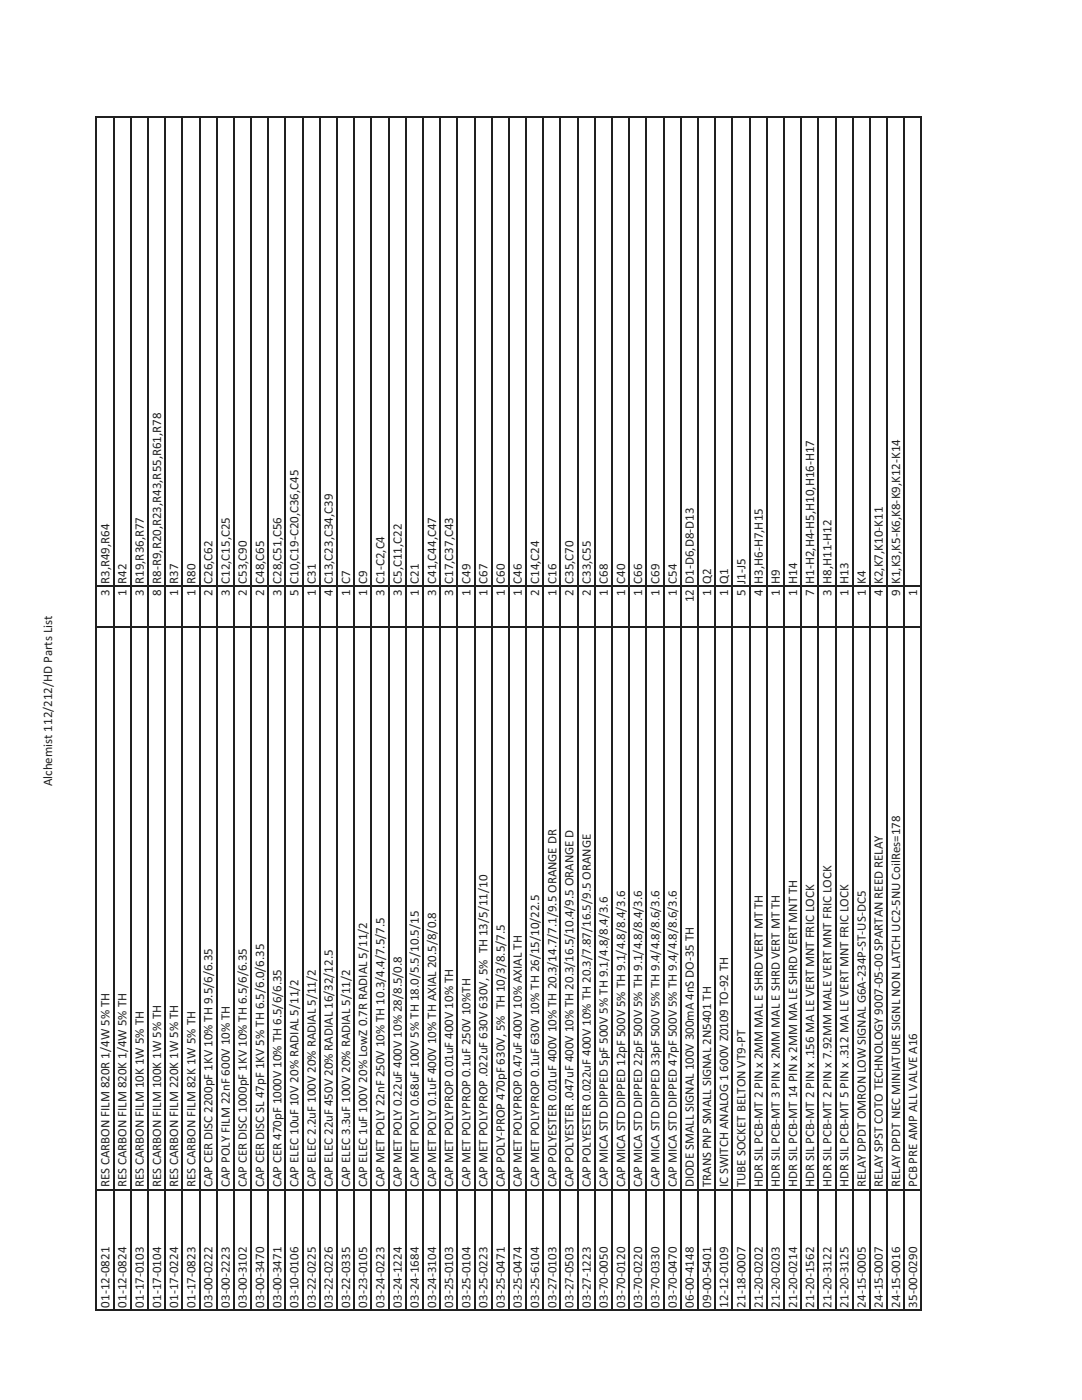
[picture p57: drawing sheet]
<svg xmlns="http://www.w3.org/2000/svg" width="216mm" height="279mm" viewBox="0 0 216 279" stroke-linecap="round" stroke-linejoin="round" font-family="sans-serif">
<defs><g id="words">
<g font-size="2.6" fill="#231f20">
<text x="21.8" y="118.8" transform="rotate(-90 21.8 118.8)">3 R3,R49,R64</text>
<text x="25.3" y="118.8" transform="rotate(-90 25.3 118.8)">1 R42</text>
<text x="28.7" y="118.8" transform="rotate(-90 28.7 118.8)">3 R19,R36,R77</text>
<text x="32.1" y="118.8" transform="rotate(-90 32.1 118.8)">8 R8-R9,R20,R23,R43,R55,R61,R78</text>
<text x="35.6" y="118.8" transform="rotate(-90 35.6 118.8)">1 R37</text>
<text x="39" y="118.8" transform="rotate(-90 39 118.8)">1 R80</text>
<text x="42.4" y="118.8" transform="rotate(-90 42.4 118.8)">2 C26,C62</text>
<text x="45.9" y="118.8" transform="rotate(-90 45.9 118.8)">3 C12,C15,C25</text>
<text x="49.3" y="118.8" transform="rotate(-90 49.3 118.8)">2 C53,C90</text>
<text x="52.7" y="118.8" transform="rotate(-90 52.7 118.8)">2 C48,C65</text>
<text x="56.1" y="118.8" transform="rotate(-90 56.1 118.8)">3 C28,C51,C56</text>
<text x="59.6" y="118.8" transform="rotate(-90 59.6 118.8)">5 C10,C19-C20,C36,C45</text>
<text x="63" y="118.8" transform="rotate(-90 63 118.8)">1 C31</text>
<text x="66.4" y="118.8" transform="rotate(-90 66.4 118.8)">4 C13,C23,C34,C39</text>
<text x="69.9" y="118.8" transform="rotate(-90 69.9 118.8)">1 C7</text>
<text x="73.3" y="118.8" transform="rotate(-90 73.3 118.8)">1 C9</text>
<text x="76.7" y="118.8" transform="rotate(-90 76.7 118.8)">3 C1-C2,C4</text>
<text x="80.2" y="118.8" transform="rotate(-90 80.2 118.8)">3 C5,C11,C22</text>
<text x="83.6" y="118.8" transform="rotate(-90 83.6 118.8)">1 C21</text>
<text x="87" y="118.8" transform="rotate(-90 87 118.8)">3 C41,C44,C47</text>
<text x="90.4" y="118.8" transform="rotate(-90 90.4 118.8)">3 C17,C37,C43</text>
<text x="93.9" y="118.8" transform="rotate(-90 93.9 118.8)">1 C49</text>
<text x="97.3" y="118.8" transform="rotate(-90 97.3 118.8)">1 C67</text>
<text x="100.7" y="118.8" transform="rotate(-90 100.7 118.8)">1 C60</text>
<text x="104.2" y="118.8" transform="rotate(-90 104.2 118.8)">1 C46</text>
<text x="107.6" y="118.8" transform="rotate(-90 107.6 118.8)">2 C14,C24</text>
<text x="111" y="118.8" transform="rotate(-90 111 118.8)">1 C16</text>
<text x="114.5" y="118.8" transform="rotate(-90 114.5 118.8)">2 C35,C70</text>
<text x="117.9" y="118.8" transform="rotate(-90 117.9 118.8)">2 C33,C55</text>
<text x="121.3" y="118.8" transform="rotate(-90 121.3 118.8)">1 C68</text>
<text x="124.7" y="118.8" transform="rotate(-90 124.7 118.8)">1 C40</text>
<text x="128.2" y="118.8" transform="rotate(-90 128.2 118.8)">1 C66</text>
<text x="131.6" y="118.8" transform="rotate(-90 131.6 118.8)">1 C69</text>
<text x="135" y="118.8" transform="rotate(-90 135 118.8)">1 C54</text>
<text x="141.9" y="118.8" transform="rotate(-90 141.9 118.8)">1 Q2</text>
<text x="145.3" y="118.8" transform="rotate(-90 145.3 118.8)">1 Q1</text>
<text x="148.7" y="118.8" transform="rotate(-90 148.7 118.8)">5 J1-J5</text>
<text x="152.2" y="118.8" transform="rotate(-90 152.2 118.8)">4 H3,H6-H7,H15</text>
<text x="155.6" y="118.8" transform="rotate(-90 155.6 118.8)">1 H9</text>
<text x="159" y="118.8" transform="rotate(-90 159 118.8)">1 H14</text>
<text x="162.5" y="118.8" transform="rotate(-90 162.5 118.8)">7 H1-H2,H4-H5,H10,H16-H17</text>
<text x="165.9" y="118.8" transform="rotate(-90 165.9 118.8)">3 H8,H11-H12</text>
<text x="169.3" y="118.8" transform="rotate(-90 169.3 118.8)">1 H13</text>
<text x="172.8" y="118.8" transform="rotate(-90 172.8 118.8)">1 K4</text>
<text x="176.2" y="118.8" transform="rotate(-90 176.2 118.8)">4 K2,K7,K10-K11</text>
<text x="179.6" y="118.8" transform="rotate(-90 179.6 118.8)">9 K1,K3,K5-K6,K8-K9,K12-K14</text>
<text x="183" y="118.8" transform="rotate(-90 183 118.8)">1</text>
<text x="138.5" y="120.2" transform="rotate(-90 138.5 120.2)">12 D1-D6,D8-D13</text>
<text x="10.4" y="156.9" transform="rotate(-90 10.4 156.9)">Alchemist 112/212/HD Parts List</text>
<text x="21.8" y="236.9" transform="rotate(-90 21.8 236.9)">RES CARBON FILM 820R 1/4W 5% TH</text>
<text x="25.3" y="236.9" transform="rotate(-90 25.3 236.9)">RES CARBON FILM 820K 1/4W 5% TH</text>
<text x="28.7" y="236.9" transform="rotate(-90 28.7 236.9)">RES CARBON FILM 10K 1W 5% TH</text>
<text x="32.1" y="236.9" transform="rotate(-90 32.1 236.9)">RES CARBON FILM 100K 1W 5% TH</text>
<text x="35.6" y="236.9" transform="rotate(-90 35.6 236.9)">RES CARBON FILM 220K 1W 5% TH</text>
<text x="39" y="236.9" transform="rotate(-90 39 236.9)">RES CARBON FILM 82K 1W 5% TH</text>
<text x="42.4" y="236.9" transform="rotate(-90 42.4 236.9)">CAP CER DISC 2200pF 1KV 10% TH 9.5/6/6.35</text>
<text x="45.9" y="236.9" transform="rotate(-90 45.9 236.9)">CAP POLY FILM 22nF 600V 10% TH</text>
<text x="49.3" y="236.9" transform="rotate(-90 49.3 236.9)">CAP CER DISC 1000pF 1KV 10% TH 6.5/6/6.35</text>
<text x="52.7" y="236.9" transform="rotate(-90 52.7 236.9)">CAP CER DISC SL 47pF 1KV 5% TH 6.5/6.0/6.35</text>
<text x="56.1" y="236.9" transform="rotate(-90 56.1 236.9)">CAP CER 470pF 1000V 10% TH 6.5/6/6.35</text>
<text x="59.6" y="236.9" transform="rotate(-90 59.6 236.9)">CAP ELEC 10uF 10V 20% RADIAL 5/11/2</text>
<text x="63" y="236.9" transform="rotate(-90 63 236.9)">CAP ELEC 2.2uF 100V 20% RADIAL 5/11/2</text>
<text x="66.4" y="236.9" transform="rotate(-90 66.4 236.9)">CAP ELEC 22uF 450V 20% RADIAL 16/32/12.5</text>
<text x="69.9" y="236.9" transform="rotate(-90 69.9 236.9)">CAP ELEC 3.3uF 100V 20% RADIAL 5/11/2</text>
<text x="73.3" y="236.9" transform="rotate(-90 73.3 236.9)">CAP ELEC 1uF 100V 20% LowZ 0.7R RADIAL 5/11/2</text>
<text x="76.7" y="236.9" transform="rotate(-90 76.7 236.9)">CAP MET POLY 22nF 250V 10% TH 10.3/4.4/7.5/7.5</text>
<text x="80.2" y="236.9" transform="rotate(-90 80.2 236.9)">CAP MET POLY 0.22uF 400V 10% 28/8.5/0.8</text>
<text x="83.6" y="236.9" transform="rotate(-90 83.6 236.9)">CAP MET POLY 0.68uF 100V 5% TH 18.0/5.5/10.5/15</text>
<text x="87" y="236.9" transform="rotate(-90 87 236.9)">CAP MET POLY 0.1uF 400V 10% TH AXIAL 20.5/8/0.8</text>
<text x="90.4" y="236.9" transform="rotate(-90 90.4 236.9)">CAP MET POLYPROP 0.01uF 400V 10% TH</text>
<text x="93.9" y="236.9" transform="rotate(-90 93.9 236.9)">CAP MET POLYPROP 0.1uF 250V 10%TH</text>
<text x="97.3" y="236.9" transform="rotate(-90 97.3 236.9)">CAP MET POLYPROP .022uF 630V 630V, 5% TH 13/5/11/10</text>
<text x="100.7" y="236.9" transform="rotate(-90 100.7 236.9)">CAP POLY-PROP 470pF 630V, 5% TH 10/3/8.5/7.5</text>
<text x="104.2" y="236.9" transform="rotate(-90 104.2 236.9)">CAP MET POLYPROP 0.47uF 400V 10% AXIAL TH</text>
<text x="107.6" y="236.9" transform="rotate(-90 107.6 236.9)">CAP MET POLYPROP 0.1uF 630V 10% TH 26/15/10/22.5</text>
<text x="111" y="236.9" transform="rotate(-90 111 236.9)">CAP POLYESTER 0.01uF 400V 10% TH 20.3/14.7/7.1/9.5 ORANGE DR</text>
<text x="114.5" y="236.9" transform="rotate(-90 114.5 236.9)">CAP POLYESTER .047uF 400V 10% TH 20.3/16.5/10.4/9.5 ORANGE D</text>
<text x="117.9" y="236.9" transform="rotate(-90 117.9 236.9)">CAP POLYESTER 0.022uF 400V 10% TH 20.3/7.87/16.5/9.5 ORANGE</text>
<text x="121.3" y="236.9" transform="rotate(-90 121.3 236.9)">CAP MICA STD DIPPED 5pF 500V 5% TH 9.1/4.8/8.4/3.6</text>
<text x="124.7" y="236.9" transform="rotate(-90 124.7 236.9)">CAP MICA STD DIPPED 12pF 500V 5% TH 9.1/4.8/8.4/3.6</text>
<text x="128.2" y="236.9" transform="rotate(-90 128.2 236.9)">CAP MICA STD DIPPED 22pF 500V 5% TH 9.1/4.8/8.4/3.6</text>
<text x="131.6" y="236.9" transform="rotate(-90 131.6 236.9)">CAP MICA STD DIPPED 33pF 500V 5% TH 9.4/4.8/8.6/3.6</text>
<text x="135" y="236.9" transform="rotate(-90 135 236.9)">CAP MICA STD DIPPED 47pF 500V 5% TH 9.4/4.8/8.6/3.6</text>
<text x="138.5" y="236.9" transform="rotate(-90 138.5 236.9)">DIODE SMALL SIGNAL 100V 300mA 4nS DO-35 TH</text>
<text x="141.9" y="236.9" transform="rotate(-90 141.9 236.9)">TRANS PNP SMALL SIGNAL 2N5401 TH</text>
<text x="145.3" y="236.9" transform="rotate(-90 145.3 236.9)">IC SWITCH ANALOG 1 600V Z0109 TO-92 TH</text>
<text x="148.7" y="236.9" transform="rotate(-90 148.7 236.9)">TUBE SOCKET BELTON VT9-PT</text>
<text x="152.2" y="236.9" transform="rotate(-90 152.2 236.9)">HDR SIL PCB-MT 2 PIN x 2MM MAL E SHRD VERT MT TH</text>
<text x="155.6" y="236.9" transform="rotate(-90 155.6 236.9)">HDR SIL PCB-MT 3 PIN x 2MM MAL E SHRD VERT MT TH</text>
<text x="159" y="236.9" transform="rotate(-90 159 236.9)">HDR SIL PCB-MT 14 PIN x 2MM MA LE SHRD VERT MNT TH</text>
<text x="162.5" y="236.9" transform="rotate(-90 162.5 236.9)">HDR SIL PCB-MT 2 PIN x .156 MA LE VERT MNT FRIC LOCK</text>
<text x="165.9" y="236.9" transform="rotate(-90 165.9 236.9)">HDR SIL PCB-MT 2 PIN x 7.92MM MALE VERT MNT FRIC LOCK</text>
<text x="169.3" y="236.9" transform="rotate(-90 169.3 236.9)">HDR SIL PCB-MT 5 PIN x .312 MA LE VERT MNT FRIC LOCK</text>
<text x="172.8" y="236.9" transform="rotate(-90 172.8 236.9)">RELAY DPDT OMRON LOW SIGNAL G6A-234P-ST-US-DC5</text>
<text x="176.2" y="236.9" transform="rotate(-90 176.2 236.9)">RELAY SPST COTO TECHNOLOGY 9007-05-00 SPARTAN REED RELAY</text>
<text x="179.6" y="236.9" transform="rotate(-90 179.6 236.9)">RELAY DPDT NEC MINIATURE SIGNL NON LATCH UC2-5NU CoilRes=178</text>
<text x="183" y="236.9" transform="rotate(-90 183 236.9)">PCB PRE AMP ALL VALVE A16</text>
<text x="21.8" y="260.9" transform="rotate(-90 21.8 260.9)">01-12-0821</text>
<text x="25.3" y="260.9" transform="rotate(-90 25.3 260.9)">01-12-0824</text>
<text x="28.7" y="260.9" transform="rotate(-90 28.7 260.9)">01-17-0103</text>
<text x="32.1" y="260.9" transform="rotate(-90 32.1 260.9)">01-17-0104</text>
<text x="35.6" y="260.9" transform="rotate(-90 35.6 260.9)">01-17-0224</text>
<text x="39" y="260.9" transform="rotate(-90 39 260.9)">01-17-0823</text>
<text x="42.4" y="260.9" transform="rotate(-90 42.4 260.9)">03-00-0222</text>
<text x="45.9" y="260.9" transform="rotate(-90 45.9 260.9)">03-00-2223</text>
<text x="49.3" y="260.9" transform="rotate(-90 49.3 260.9)">03-00-3102</text>
<text x="52.7" y="260.9" transform="rotate(-90 52.7 260.9)">03-00-3470</text>
<text x="56.1" y="260.9" transform="rotate(-90 56.1 260.9)">03-00-3471</text>
<text x="59.6" y="260.9" transform="rotate(-90 59.6 260.9)">03-10-0106</text>
<text x="63" y="260.9" transform="rotate(-90 63 260.9)">03-22-0225</text>
<text x="66.4" y="260.9" transform="rotate(-90 66.4 260.9)">03-22-0226</text>
<text x="69.9" y="260.9" transform="rotate(-90 69.9 260.9)">03-22-0335</text>
<text x="73.3" y="260.9" transform="rotate(-90 73.3 260.9)">03-23-0105</text>
<text x="76.7" y="260.9" transform="rotate(-90 76.7 260.9)">03-24-0223</text>
<text x="80.2" y="260.9" transform="rotate(-90 80.2 260.9)">03-24-1224</text>
<text x="83.6" y="260.9" transform="rotate(-90 83.6 260.9)">03-24-1684</text>
<text x="87" y="260.9" transform="rotate(-90 87 260.9)">03-24-3104</text>
<text x="90.4" y="260.9" transform="rotate(-90 90.4 260.9)">03-25-0103</text>
<text x="93.9" y="260.9" transform="rotate(-90 93.9 260.9)">03-25-0104</text>
<text x="97.3" y="260.9" transform="rotate(-90 97.3 260.9)">03-25-0223</text>
<text x="100.7" y="260.9" transform="rotate(-90 100.7 260.9)">03-25-0471</text>
<text x="104.2" y="260.9" transform="rotate(-90 104.2 260.9)">03-25-0474</text>
<text x="107.6" y="260.9" transform="rotate(-90 107.6 260.9)">03-25-6104</text>
<text x="111" y="260.9" transform="rotate(-90 111 260.9)">03-27-0103</text>
<text x="114.5" y="260.9" transform="rotate(-90 114.5 260.9)">03-27-0503</text>
<text x="117.9" y="260.9" transform="rotate(-90 117.9 260.9)">03-27-1223</text>
<text x="121.3" y="260.9" transform="rotate(-90 121.3 260.9)">03-70-0050</text>
<text x="124.7" y="260.9" transform="rotate(-90 124.7 260.9)">03-70-0120</text>
<text x="128.2" y="260.9" transform="rotate(-90 128.2 260.9)">03-70-0220</text>
<text x="131.6" y="260.9" transform="rotate(-90 131.6 260.9)">03-70-0330</text>
<text x="135" y="260.9" transform="rotate(-90 135 260.9)">03-70-0470</text>
<text x="138.5" y="260.9" transform="rotate(-90 138.5 260.9)">06-00-4148</text>
<text x="141.9" y="260.9" transform="rotate(-90 141.9 260.9)">09-00-5401</text>
<text x="145.3" y="260.9" transform="rotate(-90 145.3 260.9)">12-12-0109</text>
<text x="148.7" y="260.9" transform="rotate(-90 148.7 260.9)">21-18-0007</text>
<text x="152.2" y="260.9" transform="rotate(-90 152.2 260.9)">21-20-0202</text>
<text x="155.6" y="260.9" transform="rotate(-90 155.6 260.9)">21-20-0203</text>
<text x="159" y="260.9" transform="rotate(-90 159 260.9)">21-20-0214</text>
<text x="162.5" y="260.9" transform="rotate(-90 162.5 260.9)">21-20-1562</text>
<text x="165.9" y="260.9" transform="rotate(-90 165.9 260.9)">21-20-3122</text>
<text x="169.3" y="260.9" transform="rotate(-90 169.3 260.9)">21-20-3125</text>
<text x="172.8" y="260.9" transform="rotate(-90 172.8 260.9)">24-15-0005</text>
<text x="176.2" y="260.9" transform="rotate(-90 176.2 260.9)">24-15-0007</text>
<text x="179.6" y="260.9" transform="rotate(-90 179.6 260.9)">24-15-0016</text>
<text x="183" y="260.9" transform="rotate(-90 183 260.9)">35-00-0290</text>
</g>
</g></defs>
<g fill="none" stroke="#231f20" stroke-width=".21">
<path d="M19.2 23.2v238.1M19.3 23.3h164.7M22.7 23.2v238.1M26.1 23.2v238.1M29.5 23.2v238.1M33 23.2v238.1M36.4 23.2v238.1M39.8 23.2v238.1M43.3 23.2v238.1M46.7 23.2v238.1M50.1 23.2v238.1M53.5 23.2v238.1"/>
<path d="M57 23.2v238.1M60.4 23.2v238.1M63.8 23.2v238.1M67.3 23.2v238.1M70.7 23.2v238.1M74.1 23.2v238.1M77.6 23.2v238.1M81 23.2v238.1M84.4 23.2v238.1M87.8 23.2v238.1M91.3 23.2v238.1M94.7 23.2v238.1"/>
<path d="M98.1 23.2v238.1M101.6 23.2v238.1M105 23.2v238.1M108.4 23.2v238.1M111.8 23.2v238.1M115.3 23.2v238.1M118.7 23.2v238.1M122.1 23.2v238.1M125.6 23.2v238.1M129 23.2v238.1M132.4 23.2v238.1M135.9 23.2v238.1"/>
<path d="M139.3 23.2v238.1M142.7 23.2v238.1M146.1 23.2v238.1M149.6 23.2v238.1M153 23.2v238.1M156.4 23.2v238.1M159.9 23.2v238.1M163.3 23.2v238.1M166.7 23.2v238.1M170.2 23.2v238.1M173.6 23.2v238.1M177 23.2v238.1"/>
<path d="M180.4 23.2v238.1M183.9 23.2v238.1M19.3 117h164.7M19.3 125.2h164.7M19.3 237.4h164.7M19.1 261.4h164.9"/>
</g>
<use href="#words"/>
</svg>
